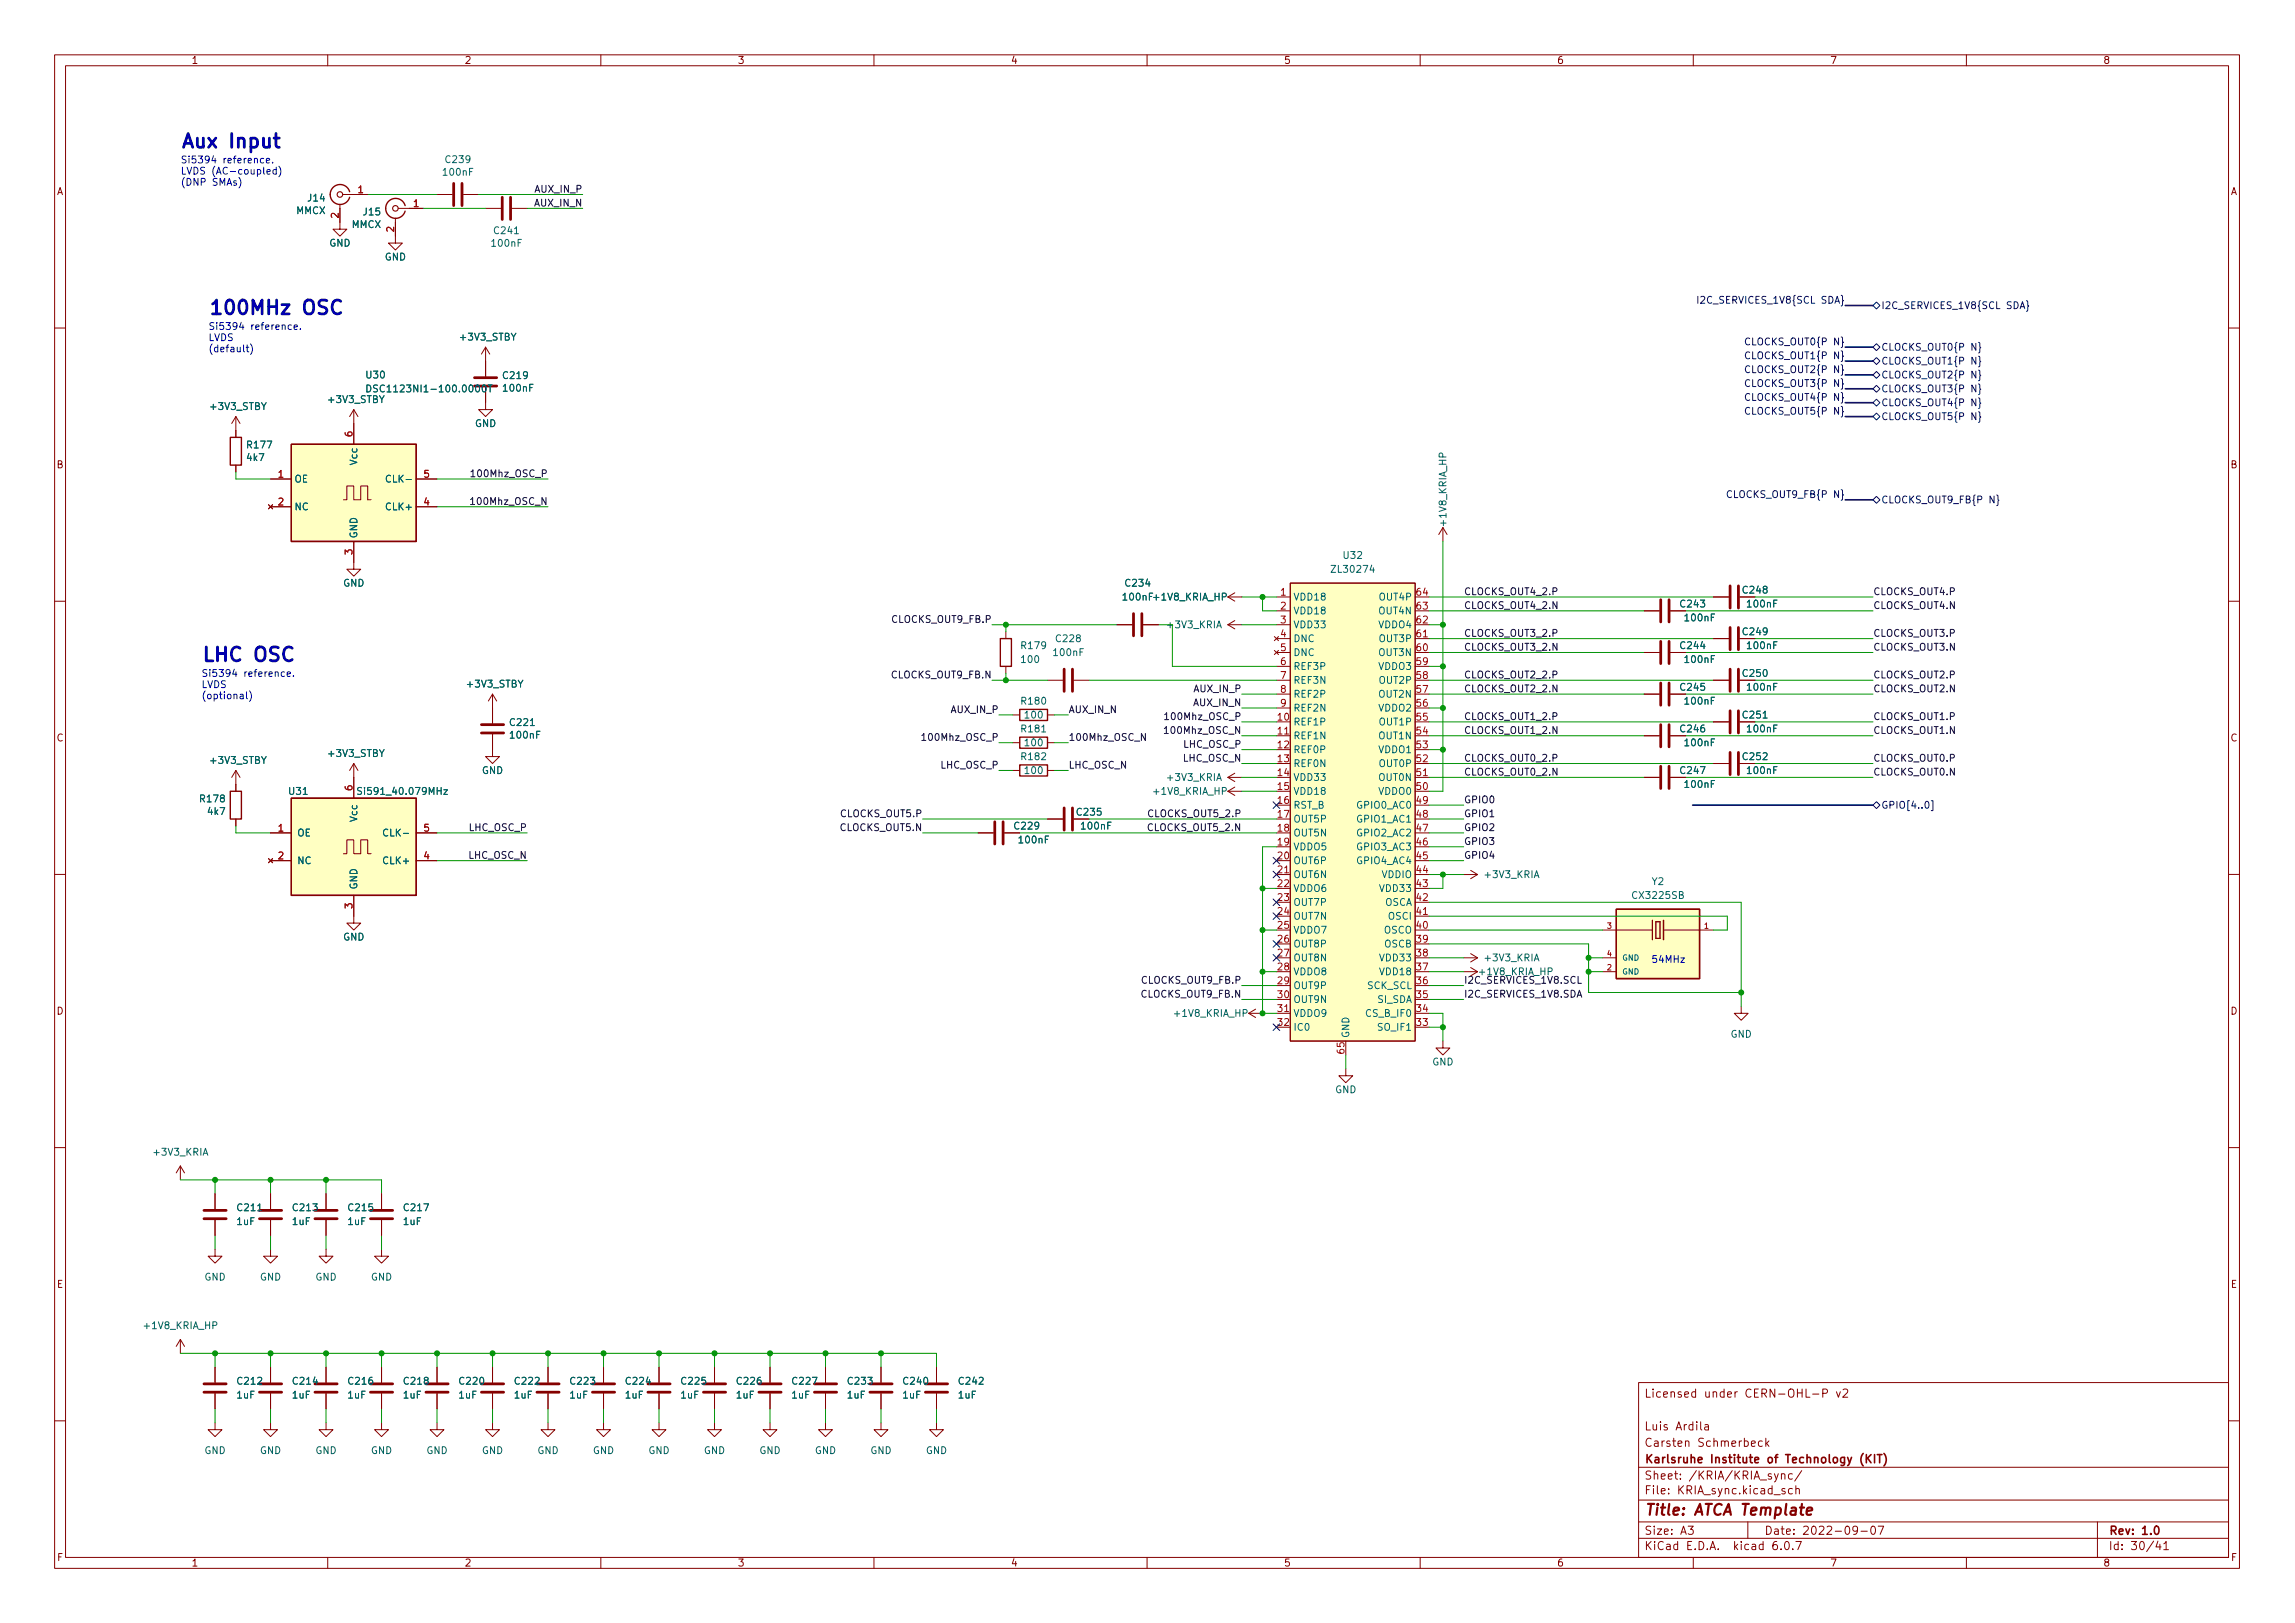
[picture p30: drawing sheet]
<svg xmlns="http://www.w3.org/2000/svg" width="420mm" height="297mm" viewBox="0 0 420 297" stroke-linecap="round" stroke-linejoin="round" font-family="sans-serif">
<defs><g id="words">
<g font-size="3.5" fill="#0000c2">
<text x="33" y="27.1">Aux Input</text>
<text x="38.1" y="57.6">100MHz OSC</text>
<text x="36.8" y="121.1">LHC OSC</text>
</g>
<text font-size="2.8" fill="#840000" x="301" y="277.3">Title: ATCA Template</text>
<g font-size="2.1" fill="#840000">
<text x="301" y="255.8">Licensed under CERN-OHL-P v2</text>
<text x="301" y="261.8">Luis Ardila</text>
<text x="301" y="267.8">Karlsruhe Institute of Technology (KIT)</text>
<text x="301" y="264.8">Carsten Schmerbeck</text>
<text x="301" y="273.5">File: KRIA_sync.kicad_sch</text>
<text x="301" y="270.8">Sheet: /KRIA/KRIA_sync/</text>
<text x="301" y="280.9">Size: A3</text>
<text x="323" y="280.9">Date: 2022-09-07</text>
<text x="386" y="280.9">Rev: 1.0</text>
<text x="301" y="283.7">KiCad E.D.A. kicad 6.0.7</text>
<text x="386" y="283.7">Id: 30/41</text>
</g>
<g font-size="1.8" fill="#840000">
<text x="35" y="11.7">1</text>
<text x="85" y="11.7">2</text>
<text x="135" y="11.7">3</text>
<text x="185" y="11.7">4</text>
<text x="235" y="11.7">5</text>
<text x="285" y="11.7">6</text>
<text x="335" y="11.7">7</text>
<text x="385" y="11.7">8</text>
<text x="10.3" y="35.7">A</text>
<text x="408.3" y="35.7">A</text>
<text x="10.3" y="85.7">B</text>
<text x="408.3" y="85.7">B</text>
<text x="10.3" y="135.7">C</text>
<text x="408.3" y="135.7">C</text>
<text x="10.3" y="185.7">D</text>
<text x="408.3" y="185.7">D</text>
<text x="10.4" y="235.7">E</text>
<text x="408.4" y="235.7">E</text>
<text x="10.4" y="285.7">F</text>
<text x="35" y="286.7">1</text>
<text x="85" y="286.7">2</text>
<text x="135" y="286.7">3</text>
<text x="185" y="286.7">4</text>
<text x="235" y="286.7">5</text>
<text x="285" y="286.7">6</text>
<text x="335" y="286.7">7</text>
<text x="385" y="286.7">8</text>
<text x="408.4" y="285.7">F</text>
</g>
<g font-size="1.8" fill="#0000c2">
<text x="33" y="29.9">Si5394 reference.</text>
<text x="33" y="31.9">LVDS (AC-coupled)</text>
<text x="33" y="34">(DNP SMAs)</text>
<text x="38.1" y="60.4">Si5394 reference.</text>
<text x="38.1" y="62.4">LVDS</text>
<text x="38.1" y="64.5">(default)</text>
<text x="36.8" y="123.9">Si5394 reference.</text>
<text x="36.8" y="125.9">LVDS</text>
<text x="36.8" y="128">(optional)</text>
<text x="302.3" y="176.2">54MHz</text>
</g>
<g font-size="1.8" fill="#006464">
<text x="81.7" y="29.8">C239</text>
<text x="81.3" y="32.1">100nF</text>
<text x="54.2" y="39.2">MMCX</text>
<text x="56.4" y="36.9">J14</text>
<text x="64.4" y="41.7">MMCX</text>
<text x="66.6" y="39.4">J15</text>
<text x="60.3" y="45.1">GND</text>
<text x="70.4" y="47.7">GND</text>
<text x="90.2" y="45.1">100nF</text>
<text x="90.6" y="42.8">C241</text>
<text x="84.3" y="62.3">+3V3_STBY</text>
<text x="67.1" y="69.3">U30</text>
<text x="68.8" y="71.8">DSC1123NI1-100.0000T</text>
<text x="92.2" y="69.4">C219</text>
<text x="92.3" y="71.7">100nF</text>
<text x="38.6" y="75">+3V3_STBY</text>
<text x="60.2" y="73.7">+3V3_STBY</text>
<text x="45.4" y="82.1">R177</text>
<text x="86.9" y="78.1">GND</text>
<text x="45.3" y="84.4">4k7</text>
<text x="53.8" y="88.3">OE</text>
<text x="65.4" y="85" transform="rotate(-90 65.4 85)">Vcc</text>
<text x="71.5" y="88.3">CLK-</text>
<text x="53.8" y="93.4">NC</text>
<text x="71" y="93.4">CLK+</text>
<text x="65.4" y="98.6" transform="rotate(-90 65.4 98.6)">GND</text>
<text x="264.8" y="96.1" transform="rotate(-90 264.8 96.1)">+1V8_KRIA_HP</text>
<text x="62.8" y="107.4">GND</text>
<text x="206.2" y="107.4">C234</text>
<text x="244.1" y="104.8">ZL30274</text>
<text x="246" y="102.3">U32</text>
<text x="205.7" y="109.9">100nF +1V8_KRIA_HP</text>
<text x="236.7" y="109.9">VDD18</text>
<text x="236.7" y="112.4">VDD18</text>
<text x="252.6" y="112.4">OUT4N</text>
<text x="252.7" y="109.9">OUT4P</text>
<text x="307.8" y="111.2">C243</text>
<text x="308.6" y="113.7">100nF</text>
<text x="319.2" y="108.6">C248</text>
<text x="320" y="111.2">100nF</text>
<text x="187.1" y="118.8">R179</text>
<text x="193.5" y="117.5">C228</text>
<text x="213.8" y="115">+3V3_KRIA</text>
<text x="236.7" y="115">VDD33</text>
<text x="236.7" y="117.5">DNC</text>
<text x="252.5" y="115">VDDO4</text>
<text x="252.7" y="117.5">OUT3P</text>
<text x="307.8" y="118.8">C244</text>
<text x="319.2" y="116.2">C249</text>
<text x="320" y="118.8">100nF</text>
<text x="85.6" y="125.8">+3V3_STBY</text>
<text x="187.1" y="121.3">100</text>
<text x="193" y="120.1">100nF</text>
<text x="236.7" y="120.1">DNC</text>
<text x="236.7" y="122.6">REF3P</text>
<text x="236.7" y="125.1">REF3N</text>
<text x="252.5" y="122.6">VDDO3</text>
<text x="252.6" y="120.1">OUT3N</text>
<text x="252.7" y="125.1">OUT2P</text>
<text x="308.6" y="121.3">100nF</text>
<text x="319.2" y="123.9">C250</text>
<text x="187.1" y="128.9">R180</text>
<text x="187.8" y="131.5">100</text>
<text x="236.7" y="127.7">REF2P</text>
<text x="236.7" y="130.2">REF2N</text>
<text x="252.5" y="130.2">VDDO2</text>
<text x="252.6" y="127.7">OUT2N</text>
<text x="307.8" y="126.4">C245</text>
<text x="308.6" y="128.9">100nF</text>
<text x="319.2" y="131.5">C251</text>
<text x="320" y="126.4">100nF</text>
<text x="93.5" y="132.9">C221</text>
<text x="93.5" y="135.2">100nF</text>
<text x="187.1" y="134">R181</text>
<text x="187.8" y="136.6">100</text>
<text x="236.7" y="132.8">REF1P</text>
<text x="236.7" y="135.3">REF1N</text>
<text x="236.7" y="137.8">REF0P</text>
<text x="252.5" y="137.8">VDDO1</text>
<text x="252.6" y="135.3">OUT1N</text>
<text x="252.7" y="132.8">OUT1P</text>
<text x="307.8" y="134">C246</text>
<text x="308.6" y="136.6">100nF</text>
<text x="320" y="134">100nF</text>
<text x="38.6" y="139.8">+3V3_STBY</text>
<text x="60.2" y="138.5">+3V3_STBY</text>
<text x="88.2" y="141.6">GND</text>
<text x="187.1" y="139.1">R182</text>
<text x="187.8" y="141.6">100</text>
<text x="213.8" y="142.9">+3V3_KRIA</text>
<text x="236.7" y="140.4">REF0N</text>
<text x="236.7" y="142.9">VDD33</text>
<text x="252.6" y="142.9">OUT0N</text>
<text x="252.7" y="140.4">OUT0P</text>
<text x="307.8" y="141.6">C247</text>
<text x="319.2" y="139.1">C252</text>
<text x="320" y="141.6">100nF</text>
<text x="36.8" y="146.8">R178</text>
<text x="38.1" y="149.1">4k7</text>
<text x="53" y="145.5">U31</text>
<text x="66.3" y="145.5">Si591_40.079MHz</text>
<text x="197.3" y="149.3">C235</text>
<text x="211.4" y="145.5">+1V8_KRIA_HP</text>
<text x="236.7" y="145.5">VDD18</text>
<text x="236.7" y="148">RST_B</text>
<text x="248.6" y="148">GPIO0_AC0</text>
<text x="252.5" y="145.5">VDDO0</text>
<text x="308.6" y="144.2">100nF</text>
<text x="54.4" y="153.1">OE</text>
<text x="65.4" y="150.2" transform="rotate(-90 65.4 150.2)">Vcc</text>
<text x="71" y="153.1">CLK-</text>
<text x="185.8" y="151.8">C229</text>
<text x="186.7" y="154.3">100nF</text>
<text x="198.1" y="151.8">100nF</text>
<text x="236.7" y="150.5">OUT5P</text>
<text x="236.7" y="153.1">OUT5N</text>
<text x="236.7" y="155.6">VDDO5</text>
<text x="248.6" y="155.6">GPIO3_AC3</text>
<text x="248.6" y="153.1">GPIO2_AC2</text>
<text x="248.6" y="150.5">GPIO1_AC1</text>
<text x="54.4" y="158.2">NC</text>
<text x="70.5" y="158.2">CLK+</text>
<text x="236.7" y="158.2">OUT6P</text>
<text x="236.7" y="160.7">OUT6N</text>
<text x="248.6" y="158.2">GPIO4_AC4</text>
<text x="253" y="160.7">VDDIO</text>
<text x="272" y="160.7">+3V3_KRIA</text>
<text x="302.4" y="162">Y2</text>
<text x="65.4" y="162.9" transform="rotate(-90 65.4 162.9)">GND</text>
<text x="236.7" y="163.2">VDDO6</text>
<text x="236.7" y="165.8">OUT7P</text>
<text x="252.9" y="163.2">VDD33</text>
<text x="253.5" y="165.8">OSCA</text>
<text x="299.1" y="164.5">CX3225SB</text>
<text x="62.8" y="172.1">GND</text>
<text x="236.7" y="168.3">OUT7N</text>
<text x="236.7" y="170.9">VDDO7</text>
<text x="236.7" y="173.4">OUT8P</text>
<text x="253.4" y="170.9">OSCO</text>
<text x="253.5" y="173.4">OSCB</text>
<text x="254.2" y="168.3">OSCI</text>
<text x="236.7" y="175.9">OUT8N</text>
<text x="236.7" y="178.5">VDDO8</text>
<text x="252.9" y="178.5">VDD18</text>
<text x="252.9" y="175.9">VDD33</text>
<text x="272" y="175.9">+3V3_KRIA</text>
<text x="236.7" y="181">OUT9P</text>
<text x="236.7" y="183.6">OUT9N</text>
<text x="250.3" y="181">SCK_SCL</text>
<text x="252.2" y="183.6">SI_SDA</text>
<text x="215.2" y="186.1">+1V8_KRIA_HP</text>
<text x="236.7" y="186.1">VDDO9</text>
<text x="236.7" y="188.6">IC0</text>
<text x="247" y="190" transform="rotate(-90 247 190)">GND</text>
<text x="250.3" y="186.1">CS_B_IF0</text>
<text x="252.5" y="188.6">SO_IF1</text>
<text x="316.8" y="189.9">GND</text>
<text x="262.2" y="195">GND</text>
<text x="244.4" y="200.1">GND</text>
<text x="28.3" y="211.5">+3V3_KRIA</text>
<text x="43.6" y="221.7">C211</text>
<text x="53.8" y="221.7">C213</text>
<text x="63.9" y="221.7">C215</text>
<text x="74.1" y="221.7">C217</text>
<text x="43.4" y="224.2">1uF</text>
<text x="53.6" y="224.2">1uF</text>
<text x="63.7" y="224.2">1uF</text>
<text x="73.9" y="224.2">1uF</text>
<text x="37.4" y="234.4">GND</text>
<text x="47.6" y="234.4">GND</text>
<text x="57.7" y="234.4">GND</text>
<text x="67.9" y="234.4">GND</text>
<text x="26.6" y="243.2">+1V8_KRIA_HP</text>
<text x="43.4" y="255.9">1uF</text>
<text x="43.6" y="253.4">C212</text>
<text x="53.6" y="255.9">1uF</text>
<text x="53.8" y="253.4">C214</text>
<text x="63.7" y="255.9">1uF</text>
<text x="63.9" y="253.4">C216</text>
<text x="73.9" y="255.9">1uF</text>
<text x="74.1" y="253.4">C218</text>
<text x="84.1" y="255.9">1uF</text>
<text x="84.2" y="253.4">C220</text>
<text x="94.2" y="255.9">1uF</text>
<text x="94.4" y="253.4">C222</text>
<text x="104.4" y="255.9">1uF</text>
<text x="104.6" y="253.4">C223</text>
<text x="114.5" y="255.9">1uF</text>
<text x="114.7" y="253.4">C224</text>
<text x="124.7" y="255.9">1uF</text>
<text x="124.9" y="253.4">C225</text>
<text x="134.9" y="255.9">1uF</text>
<text x="135" y="253.4">C226</text>
<text x="145" y="255.9">1uF</text>
<text x="145.2" y="253.4">C227</text>
<text x="155.2" y="255.9">1uF</text>
<text x="155.4" y="253.4">C233</text>
<text x="165.3" y="255.9">1uF</text>
<text x="165.5" y="253.4">C240</text>
<text x="175.5" y="255.9">1uF</text>
<text x="175.7" y="253.4">C242</text>
<text x="37.4" y="266.1">GND</text>
<text x="47.6" y="266.1">GND</text>
<text x="57.7" y="266.1">GND</text>
<text x="67.9" y="266.1">GND</text>
<text x="78" y="266.1">GND</text>
<text x="88.2" y="266.1">GND</text>
<text x="98.4" y="266.1">GND</text>
<text x="108.5" y="266.1">GND</text>
<text x="118.7" y="266.1">GND</text>
<text x="128.8" y="266.1">GND</text>
<text x="139" y="266.1">GND</text>
<text x="149.2" y="266.1">GND</text>
<text x="159.3" y="266.1">GND</text>
<text x="169.5" y="266.1">GND</text>
</g>
<g font-size="1.8" fill="#a90000">
<text x="65.5" y="35.3">1</text>
<text x="62" y="39.9" transform="rotate(-90 62 39.9)">2</text>
<text x="75.7" y="37.9">1</text>
<text x="72.1" y="42.4" transform="rotate(-90 72.1 42.4)">2</text>
<text x="64.5" y="79.9" transform="rotate(-90 64.5 79.9)">6</text>
<text x="50.9" y="87.4">1</text>
<text x="77.6" y="87.4">5</text>
<text x="50.9" y="92.5">2</text>
<text x="77.6" y="92.5">4</text>
<text x="64.5" y="101.5" transform="rotate(-90 64.5 101.5)">3</text>
<text x="234.5" y="109">1</text>
<text x="234.5" y="111.5">2</text>
<text x="259.4" y="111.5">63</text>
<text x="259.4" y="109">64</text>
<text x="234.5" y="114.1">3</text>
<text x="234.5" y="116.6">4</text>
<text x="234.5" y="119.2">5</text>
<text x="259.4" y="119.2">60</text>
<text x="259.4" y="116.6">61</text>
<text x="259.4" y="114.1">62</text>
<text x="234.5" y="121.7">6</text>
<text x="234.5" y="124.2">7</text>
<text x="259.4" y="124.2">58</text>
<text x="259.4" y="121.7">59</text>
<text x="234" y="131.9">10</text>
<text x="234.5" y="126.8">8</text>
<text x="234.5" y="129.3">9</text>
<text x="259.4" y="131.9">55</text>
<text x="259.4" y="129.3">56</text>
<text x="259.4" y="126.8">57</text>
<text x="234" y="134.4">11</text>
<text x="234" y="136.9">12</text>
<text x="259.4" y="136.9">53</text>
<text x="259.4" y="134.4">54</text>
<text x="234" y="139.5">13</text>
<text x="234" y="142">14</text>
<text x="259.4" y="142">51</text>
<text x="259.4" y="139.5">52</text>
<text x="64.5" y="144.7" transform="rotate(-90 64.5 144.7)">6</text>
<text x="234" y="144.6">15</text>
<text x="234" y="147.1">16</text>
<text x="234" y="149.6">17</text>
<text x="259.4" y="149.6">48</text>
<text x="259.4" y="147.1">49</text>
<text x="259.4" y="144.6">50</text>
<text x="50.9" y="152.2">1</text>
<text x="77.6" y="152.2">5</text>
<text x="234" y="152.2">18</text>
<text x="234" y="154.7">19</text>
<text x="259.4" y="154.7">46</text>
<text x="259.4" y="152.2">47</text>
<text x="50.9" y="157.3">2</text>
<text x="77.6" y="157.3">4</text>
<text x="234" y="157.3">20</text>
<text x="234" y="159.8">21</text>
<text x="259.4" y="159.8">44</text>
<text x="259.4" y="157.3">45</text>
<text x="64.5" y="166.3" transform="rotate(-90 64.5 166.3)">3</text>
<text x="234" y="162.3">22</text>
<text x="234" y="164.9">23</text>
<text x="234" y="167.4">24</text>
<text x="259.4" y="167.4">41</text>
<text x="259.4" y="164.9">42</text>
<text x="259.4" y="162.3">43</text>
<text x="234" y="170">25</text>
<text x="234" y="172.5">26</text>
<text x="259.4" y="172.5">39</text>
<text x="259.4" y="170">40</text>
<text x="234" y="175">27</text>
<text x="234" y="177.6">28</text>
<text x="259.4" y="177.6">37</text>
<text x="259.4" y="175">38</text>
<text x="234" y="180.1">29</text>
<text x="234" y="182.7">30</text>
<text x="234" y="185.2">31</text>
<text x="259.4" y="185.2">34</text>
<text x="259.4" y="182.7">35</text>
<text x="259.4" y="180.1">36</text>
<text x="234" y="187.7">32</text>
<text x="259.4" y="187.7">33</text>
<text x="246.1" y="192.8" transform="rotate(-90 246.1 192.8)">65</text>
</g>
<g font-size="1.8" fill="#0f0f0f">
<text x="98" y="35.2">AUX_IN_P</text>
<text x="97.9" y="37.8">AUX_IN_N</text>
<text x="87" y="87.3">100Mhz_OSC_P</text>
<text x="86.9" y="92.4">100Mhz_OSC_N</text>
<text x="163.4" y="114">CLOCKS_OUT9_FB.P</text>
<text x="268" y="108.9">CLOCKS_OUT4_2.P</text>
<text x="268" y="111.4">CLOCKS_OUT4_2.N</text>
<text x="342.9" y="108.9">CLOCKS_OUT4.P</text>
<text x="342.9" y="111.4">CLOCKS_OUT4.N</text>
<text x="268" y="119.1">CLOCKS_OUT3_2.N</text>
<text x="268" y="116.5">CLOCKS_OUT3_2.P</text>
<text x="342.9" y="119.1">CLOCKS_OUT3.N</text>
<text x="342.9" y="116.5">CLOCKS_OUT3.P</text>
<text x="163.3" y="124.1">CLOCKS_OUT9_FB.N</text>
<text x="268" y="124.1">CLOCKS_OUT2_2.P</text>
<text x="342.9" y="124.1">CLOCKS_OUT2.P</text>
<text x="174.2" y="130.5">AUX_IN_P</text>
<text x="195.6" y="130.5">AUX_IN_N</text>
<text x="214" y="131.8">100Mhz_OSC_P</text>
<text x="218.6" y="129.2">AUX_IN_N</text>
<text x="218.7" y="126.7">AUX_IN_P</text>
<text x="268" y="131.8">CLOCKS_OUT1_2.P</text>
<text x="268" y="126.7">CLOCKS_OUT2_2.N</text>
<text x="342.9" y="126.7">CLOCKS_OUT2.N</text>
<text x="342.9" y="131.8">CLOCKS_OUT1.P</text>
<text x="169.5" y="135.6">100Mhz_OSC_P</text>
<text x="195.6" y="135.6">100Mhz_OSC_N</text>
<text x="213.9" y="134.3">100Mhz_OSC_N</text>
<text x="216.7" y="136.8">LHC_OSC_P</text>
<text x="268" y="134.3">CLOCKS_OUT1_2.N</text>
<text x="342.9" y="134.3">CLOCKS_OUT1.N</text>
<text x="172.3" y="140.7">LHC_OSC_P</text>
<text x="195.6" y="140.7">LHC_OSC_N</text>
<text x="216.6" y="139.4">LHC_OSC_N</text>
<text x="268" y="139.4">CLOCKS_OUT0_2.P</text>
<text x="268" y="141.9">CLOCKS_OUT0_2.N</text>
<text x="342.9" y="139.4">CLOCKS_OUT0.P</text>
<text x="342.9" y="141.9">CLOCKS_OUT0.N</text>
<text x="154.1" y="149.5">CLOCKS_OUT5.P</text>
<text x="210.5" y="149.5">CLOCKS_OUT5_2.P</text>
<text x="268" y="149.5">GPIO1</text>
<text x="268" y="147">GPIO0</text>
<text x="85.9" y="152.1">LHC_OSC_P</text>
<text x="154" y="152.1">CLOCKS_OUT5.N</text>
<text x="210.4" y="152.1">CLOCKS_OUT5_2.N</text>
<text x="268" y="154.6">GPIO3</text>
<text x="268" y="152.1">GPIO2</text>
<text x="85.8" y="157.2">LHC_OSC_N</text>
<text x="268" y="157.2">GPIO4</text>
<text x="271" y="178.5">+1V8_KRIA_HP</text>
<text x="209.1" y="182.6">CLOCKS_OUT9_FB.N</text>
<text x="209.1" y="180">CLOCKS_OUT9_FB.P</text>
<text x="268" y="182.6">I2C_SERVICES_1V8.SDA</text>
<text x="268" y="180">I2C_SERVICES_1V8.SCL</text>
</g>
<g font-size="1.8" fill="#000084">
<text x="311.9" y="55.6">I2C_SERVICES_1V8{SCL SDA}</text>
<text x="344.4" y="56.6">I2C_SERVICES_1V8{SCL SDA}</text>
<text x="320.3" y="63.2">CLOCKS_OUT0{P N}</text>
<text x="320.3" y="65.7">CLOCKS_OUT1{P N}</text>
<text x="344.4" y="64.2">CLOCKS_OUT0{P N}</text>
<text x="320.3" y="70.8">CLOCKS_OUT3{P N}</text>
<text x="320.3" y="68.3">CLOCKS_OUT2{P N}</text>
<text x="344.4" y="69.3">CLOCKS_OUT2{P N}</text>
<text x="344.4" y="66.7">CLOCKS_OUT1{P N}</text>
<text x="344.4" y="71.8">CLOCKS_OUT3{P N}</text>
<text x="320.3" y="73.3">CLOCKS_OUT4{P N}</text>
<text x="320.3" y="75.9">CLOCKS_OUT5{P N}</text>
<text x="344.4" y="76.9">CLOCKS_OUT5{P N}</text>
<text x="344.4" y="74.3">CLOCKS_OUT4{P N}</text>
<text x="317" y="91.1">CLOCKS_OUT9_FB{P N}</text>
<text x="344.4" y="92.1">CLOCKS_OUT9_FB{P N}</text>
<text x="344.4" y="148">GPIO[4..0]</text>
</g>
<g font-size="1.4" fill="#a90000">
<text x="294.2" y="170">3</text>
<text x="312" y="170">1</text>
<text x="294.2" y="177.6">2</text>
<text x="294.2" y="175">4</text>
</g>
<g font-size="1.4" fill="#006464">
<text x="296.9" y="178.3">GND</text>
<text x="296.9" y="175.8">GND</text>
</g>
</g></defs>
<g fill="none" stroke="#840000" stroke-width=".18">
<path d="M10 10h400v277h-400zM12 12h396v273h-396zM60 10v2M110 10v2M160 10v2M210 10v2M260 10v2M310 10v2M360 10v2M62.2 37.4v4.5h-1.2l1.2 1.3 1.3-1.3h-1.3M62.7 35.6h4.6M72.4 39.9v4.6h-1.3l1.3 1.3 1.3-1.3h-1.3"/>
<path d="M72.9 38.1h4.6M80 35.6h2.8M84.8 35.6h2.8M88.9 38.1h2.8M93.7 38.1h2.8M10 60h2M43.2 76.2v3.8M43.2 76.2l-.8 1.3M43.2 76.2l.7 1.3M64.8 75v6.3M64.8 75l-.8 1.2M64.8 75l.7 1.2"/>
<path d="M88.9 70.9v4.1h1.3l-1.3 1.2-1.3-1.2h1.3M88.9 63.5l-.8 1.3M88.9 63.5v5.4M88.9 63.5l.8 1.3M408 60h2M43.2 85.1v1.3M49.1 92.4l.8 .7M49.5 87.7h3.8M49.5 92.7h3.8M49.9 92.4l-.8 .7M62.9 91.5h.6v-2.6h1.3v2.6h1.2v-2.6h1.3v2.6h.6M64.8 99.1v5.1h1.2l-1.2 1.2-1.3-1.2h1.3"/>
<path d="M76.2 87.7h3.8M76.2 92.7h3.8M264.2 96.6l-.8 1.2M264.2 96.6v2.5M264.2 96.6l.7 1.2M10 110h2M184.1 115.6v1.3M204.5 114.3h2.8M209.3 114.3h2.8M224.8 114.3l1.3 .8M224.8 114.3h2.5M224.8 109.3l1.3 .7"/>
<path d="M224.8 109.3h2.5M226.1 113.6l-1.3 .7M226.1 108.5l-1.3 .8M233.3 116.5l.8 .8M233.3 119l.8 .8M233.7 114.3h2.5M233.7 109.3h2.5M233.7 119.4h2.5M233.7 116.9h2.5M233.7 111.8h2.5M234.1 116.5l-.8 .8M234.1 119l-.8 .8"/>
<path d="M236.2 106.7h22.9v83.8h-22.9zM259.1 116.9h2.5M301 119.4h2.8M301 111.8h2.8M305.8 119.4h2.8M305.8 111.8h2.8M313.7 109.3h2.8M313.7 116.9h2.8M318.5 109.3h2.8M318.5 116.9h2.8M408 110h2M64.8 139.7l-.8 1.3"/>
<path d="M64.8 139.7v6.4M64.8 139.7l.7 1.3M90.2 134.4v4.1h1.2l-1.2 1.2-1.3-1.2h1.3M90.2 127l-.8 1.3M90.2 127v5.4M90.2 127l.7 1.3M184.1 122v1.2M185.4 130.8h1.3M185.4 135.9h1.3M191.8 130.8h1.2M191.8 135.9h1.2M191.8 124.5h2.8"/>
<path d="M196.6 124.5h2.8M233.7 134.7h2.5M233.7 124.5h2.5M233.7 127h2.5M233.7 122h2.5M233.7 129.6h2.5M301 134.7h2.8M301 127h2.8M305.8 134.7h2.8M305.8 127h2.8M313.7 124.5h2.8M313.7 139.7h2.8"/>
<path d="M313.7 132.1h2.8M318.5 124.5h2.8M318.5 139.7h2.8M318.5 132.1h2.8M43.2 141l-.8 1.3M43.2 141v3.8M43.2 149.9v1.3M43.2 141l.7 1.3M49.1 157.1l.8 .8M49.5 152.4h3.8M49.5 157.5h3.8M49.9 157.1l-.8 .8"/>
<path d="M62.9 156.2h.6v-2.5h1.3v2.5h1.2v-2.5h1.3v2.5h.6M76.2 152.4h3.8M76.2 157.5h3.8M179.1 152.4h2.8M183.9 152.4h2.8M185.4 141h1.3M191.8 149.9h2.8M191.8 141h1.2M196.6 149.9h2.8M224.8 142.3h2.5M224.8 142.3l1.3 .7M224.8 144.8l1.3 .8"/>
<path d="M224.8 144.8h2.5M226.1 141.5l-1.3 .8M226.1 144.1l-1.3 .7M259.1 142.3h2.5M269.2 159.3l1.3 .8M301 142.3h2.8M305.8 142.3h2.8M10 160h2M64.8 163.9v5h1.2l-1.2 1.3-1.3-1.3h1.3M233.7 160.1h2.5M259.1 167.7h2.5M268 160.1h2.5"/>
<path d="M268 177.8h2.5M268 175.3h2.5M269.2 174.5l1.3 .8M269.2 177.1l1.3 .7M270.5 160.1l-1.3 .7M270.5 175.3l-1.3 .8M270.5 177.8l-1.3 .8M293.4 170.2h9.1M293.4 177.8h2.5M293.4 175.3h2.5M304.5 170.2h9.2M408 160h2"/>
<path d="M228.6 185.5l1.3 .7M228.6 185.5h2.5M229.9 184.7l-1.3 .8M233.7 185.5h2.5M246.4 195.6v1.3h1.2l-1.2 1.3-1.3-1.3h1.3M264.2 190.5v1.3h1.2l-1.2 1.3-1.3-1.3h1.3M318.8 184.2v1.3h1.2l-1.2 1.2-1.3-1.2h1.3M10 210h2M33 213.4l-.7 1.3M33 213.4v2.5M33 213.4l.8 1.3M39.4 218.5v2.8"/>
<path d="M49.5 218.5v2.8M59.7 218.5v2.8M69.8 218.5v2.8M408 210h2M39.4 228.6v1.3h1.2l-1.2 1.3-1.3-1.3h1.3M39.4 223.3v2.8M49.5 228.6v1.3h1.3l-1.3 1.3-1.2-1.3h1.2M49.5 223.3v2.8M59.7 228.6v1.3h1.3l-1.3 1.3-1.3-1.3h1.3M59.7 223.3v2.8M69.8 228.6v1.3h1.3l-1.3 1.3-1.2-1.3h1.2M69.8 223.3v2.8"/>
<path d="M33 245.1v2.6M33 245.1l-.7 1.3M33 245.1l.8 1.3M39.4 250.2v2.8M39.4 255.1v2.7M49.5 250.2v2.8M49.5 255.1v2.7M59.7 250.2v2.8M59.7 255.1v2.7M69.8 250.2v2.8M69.8 255.1v2.7M80 250.2v2.8"/>
<path d="M80 255.1v2.7M90.2 250.2v2.8M90.2 255.1v2.7M100.3 250.2v2.8M100.3 255.1v2.7M110.5 250.2v2.8M110.5 255.1v2.7M120.6 250.2v2.8M120.6 255.1v2.7M130.8 250.2v2.8M130.8 255.1v2.7M141 250.2v2.8"/>
<path d="M141 255.1v2.7M151.1 250.2v2.8M151.1 255.1v2.7M161.3 250.2v2.8M161.3 255.1v2.7M171.4 250.2v2.8M171.4 255.1v2.7M300 253h108v32h-108zM331.9 255.1h1.1M333.7 255l.7-.1 .2-.2-.1-.3-.2-.2h-.6v1.5M336.2 254.7l.4 1 .3-1M337.4 254.4l.6-.2 .2 .2 .1 .2-.9 1.1h.9"/>
<path d="M10 260h2M39.4 260.4v1.3h1.2l-1.2 1.2-1.3-1.2h1.3M49.5 260.4v1.3h1.3l-1.3 1.2-1.2-1.2h1.2M59.7 260.4v1.3h1.3l-1.3 1.2-1.3-1.2h1.3M69.8 260.4v1.3h1.3l-1.3 1.2-1.2-1.2h1.2M80 260.4v1.3h1.3l-1.3 1.2-1.3-1.2h1.3M90.2 260.4v1.3h1.2l-1.2 1.2-1.3-1.2h1.3M100.3 260.4v1.3h1.3l-1.3 1.2-1.2-1.2h1.2M110.5 260.4v1.3h1.3l-1.3 1.2-1.3-1.2h1.3M120.6 260.4v1.3h1.3l-1.3 1.2-1.2-1.2h1.2M130.8 260.4v1.3h1.3l-1.3 1.2-1.3-1.2h1.3M141 260.4v1.3h1.2l-1.2 1.2-1.3-1.2h1.3"/>
<path d="M151.1 260.4v1.3h1.3l-1.3 1.2-1.2-1.2h1.2M161.3 260.4v1.3h1.3l-1.3 1.2-1.3-1.2h1.3M171.4 260.4v1.3h1.3l-1.3 1.2-1.2-1.2h1.2M300 278.5h108M300 274.5h108M300 268.5h108M309.1 279.3h.9l-.5 .6 .4 .1v.7l-.2 .1h-.4l-.2-.1M311.4 260.2v1.3l.2 .2M312.1 260.8h.6l.1 .9M312.8 261.1h-.5a.29 .29 0 0 0-.2 .3 .29 .29 0 0 0 .2 .3l.5-.1M320 278.5v3M320.6 264.2l.8-.1-.1-.3-.4-.1-.3 .2 .1 .7h.6"/>
<path d="M322.6 263.8l-.4-.1-.3 .3v.4l.2 .2h.5M323.3 263.2v1.5M323.4 264.1l.4 .6M323.8 263.7l-.5 .6M325.6 269.7l-.5 1.4-.2 .1M326.1 269.9l.3-.2 .3 .1 .1 .9M326.1 269.7v1M326.8 272.5l-.4-.1-.2 .2 .1 .2 .5 .2v.3h-.6M328.1 272.5l-.4-.1-.3 .3v.4l.2 .2h.5M328.1 269.8l-.4-.1-.3 .3v.4l.2 .2h.5M328.8 272.6l.2-.2 .4 .1v.9M328.8 271.9v1.5"/>
<path d="M329.9 269.1l-1.3 2M340.1 280l-.3 .2h-.3l-.3-.2 .2-.6 .4-.1 .2 .2a.99 .99 0 0 1-.4 1.3h-.2M342.7 279.4l.2-.1a.8 .8 0 0 1 .5 .8 .8 .8 0 0 1-.5 .7 1 1 0 0 1-.2-1.4zM343.8 279.3h1.1l-.7 1.5M384 278.5v6.5M408 260h2M60 285v2M110 285v2M160 285v2M210 285v2M260 285v2M300 281.5h108"/>
<path d="M310 285v2M325.3 282.1a.59 .59 0 0 0-.7 .7v.5l.1 .2 .4 .1 .3-.1v-.5l-.1-.2-.4-.1-.3 .3M326.1 283.5v.1M326.8 282.3l.3-.2a.8 .8 0 0 1 .5 .8 .8 .8 0 0 1-.5 .7l-.3-.1-.1-.5zM328.2 283.5v.1M328.8 282.1h1l-.7 1.5M340.7 280.2h1.2M360 285v2M395.1 282l-.4 1.1h.9M395.4 282.6v1M396.1 282.5l.5-.4v1.5M396.1 283.6h.9"/>
</g>
<path d="M341.1 266a1.73 1.73 0 0 0 0 2.3M341.7 266.2v1.5M341.9 266.9l.6 .8M342.5 266.2l-.8 .9M343.2 266.2v1.5M343.7 266.2h.8M344.1 266.2v1.5M344.9 266a1.73 1.73 0 0 1 0 2.3M394.6 279.4l.2-.1a.8 .8 0 0 1 .5 .8 .8 .8 0 0 1-.5 .7 1 1 0 0 1-.2-1.4z" fill="none" stroke="#840000" stroke-width=".3"/>
<path d="M329.5 275.9h.8M330.8 276.6l.9-.2v-.4l-.6-.1-.3 .3v.9l.2 .1 .6-.1" fill="none" stroke="#840000" stroke-width=".4"/>
<g fill="none" stroke="#840000" stroke-width=".25">
<path d="M64 35.1a1.81 1.81 0 0 0-2.8-1 1.81 1.81 0 0 0 0 3 1.81 1.81 0 0 0 2.8-1M74.2 37.6a1.81 1.81 0 0 0-2.8-.9 1.81 1.81 0 0 0 0 2.9 1.81 1.81 0 0 0 2.8-1M42.2 80h2v5.1h-2zM53.3 81.3h22.9v17.8h-22.9zM183.1 116.9h2.1v5.1h-2.1zM186.7 129.8h5.1v2.1h-5.1zM186.7 134.9h5.1v2h-5.1zM186.7 140h5.1v2h-5.1zM42.2 144.8h2v5.1h-2zM53.3 146.1h22.9v17.8h-22.9zM295.9 166.4h15.2v12.7h-15.2zM302.5 168.4v3.6"/>
<path d="M303.1 168.7h.8v3h-.8zM304.5 168.4v3.6"/>
</g>
<g fill="none" stroke="#840000" stroke-width=".51">
<path d="M83.1 33.6v4M84.6 33.6v4M91.9 36.1v4.1M93.5 36.1v4.1M86.9 70.6h4M86.9 69.1h4M207.5 112.3v4.1M209 112.3v4.1M304 109.8v4M304 117.4v4M305.6 109.8v4M305.6 117.4v4"/>
<path d="M316.7 107.2v4.1M316.7 114.8v4.1M318.3 107.2v4.1M318.3 114.8v4.1M88.1 134.1h4.1M88.1 132.6h4.1M194.8 122.5v4M196.3 122.5v4M304 125v4.1M304 132.6v4.1M305.6 125v4.1M305.6 132.6v4.1"/>
<path d="M316.7 122.5v4M316.7 130.1v4M316.7 137.7v4.1M318.3 122.5v4M318.3 130.1v4M318.3 137.7v4.1M182.1 150.4v4.1M183.6 150.4v4.1M194.8 147.9v4M196.3 147.9v4M304 140.2v4.1M305.6 140.2v4.1"/>
<path d="M37.3 221.5h4.1M37.3 223h4.1M47.5 221.5h4.1M47.5 223h4.1M57.7 221.5h4M57.7 223h4M67.8 221.5h4.1M67.8 223h4.1M37.3 253.3h4.1M37.3 254.8h4.1M47.5 253.3h4.1M47.5 254.8h4.1"/>
<path d="M57.7 253.3h4M57.7 254.8h4M67.8 253.3h4.1M67.8 254.8h4.1M78 253.3h4M78 254.8h4M88.1 253.3h4.1M88.1 254.8h4.1M98.3 253.3h4.1M98.3 254.8h4.1M108.5 253.3h4M108.5 254.8h4"/>
<path d="M118.6 253.3h4.1M118.6 254.8h4.1M128.8 253.3h4M128.8 254.8h4M138.9 253.3h4.1M138.9 254.8h4.1M149.1 253.3h4.1M149.1 254.8h4.1M159.3 253.3h4M159.3 254.8h4M169.4 253.3h4.1M169.4 254.8h4.1"/>
</g>
<g fill="#ffffc2" stroke="#ffffc2" stroke-width=".18">
<path d="M295.9 166.4h15.2v12.7h-15.2z"/>
<path d="M53.3 146.1h22.9v17.8h-22.9z"/>
<path d="M53.3 81.3h22.9v17.8h-22.9z"/>
<path d="M236.2 106.7h22.9v83.8h-22.9z"/>
</g>
<g fill="none" stroke="#840000" stroke-width=".2">
<circle cx="62.2" cy="35.6" r=".51"/>
<circle cx="72.4" cy="38.1" r=".51"/>
</g>
<path d="M67.2 70.5a.64 .64 0 0 1 .7 .6 .64 .64 0 0 1-.7 .6zM88.4 70.6l.2-.1a.68 .68 0 0 1 .4 .6 .68 .68 0 0 1-.4 .6l-.3-.5zM89.4 70.5h.7M89.7 70.5v1.2M71.5 87.1a.6 .6 0 0 0-.8 .4 .6 .6 0 0 0 .6 .7l.2-.1M66.2 144.2l-.5-.1-.2 .1v.4l.6 .2 .1 .3-.3 .3-.4-.1M71 151.9a.6 .6 0 0 0-.8 .4 .6 .6 0 0 0 .6 .7l.2-.1M81.2 144.5h.7l-.7 .9h.7" fill="none" stroke="#006464" stroke-width=".18"/>
<g fill="none" stroke="#000084" stroke-width=".18">
<path d="M310.8 54.2v1.3M311.4 54.4l.5-.2 .2 .4-.8 .9h.8M342.9 55.9l.6-.6 .7 .6-.7 .7zM369.8 56.5l.5-1.3 .4 1.3M370 56.1h.6M371 55l.2 .2v.6l.2 .2-.2 .2v.6l-.2 .2M320.3 72.1a.6 .6 0 0 0-.8 .5 .6 .6 0 0 0 .6 .7l.2-.1M320.3 69.6a.6 .6 0 0 0-.8 .4 .6 .6 0 0 0 .6 .7l.2-.1M320.3 62a.6 .6 0 0 0-.8 .4 .6 .6 0 0 0 .6 .7l.2-.1M320.3 64.5a.6 .6 0 0 0-.8 .4 .6 .6 0 0 0 .6 .8l.2-.2M320.3 74.7a.6 .6 0 0 0-.8 .4 .6 .6 0 0 0 .6 .7l.2-.1M320.3 67.1a.6 .6 0 0 0-.8 .4 .6 .6 0 0 0 .6 .7l.2-.1"/>
<path d="M342.9 76.2l.6-.6 .7 .6-.7 .7zM342.9 68.6l.6-.6 .7 .6-.7 .7zM342.9 66.1l.6-.7 .7 .7-.7 .6zM342.9 73.7l.6-.6 .7 .6-.7 .6zM342.9 71.2l.6-.7 .7 .7-.7 .6zM343.5 62.9l.7 .6-.7 .7-.6-.7zM362.2 75.4l.3 .1v.6l.1 .2-.1 .2v.6l-.3 .2M362.2 67.7l.3 .2v.6l.1 .2-.1 .2v.6l-.3 .2M362.2 65.2l.3 .2v.6l.1 .2-.1 .1v.7l-.3 .1M362.2 72.8l.3 .2v.6l.1 .2-.1 .2v.6l-.3 .2M362.2 70.3l.3 .2v.6l.1 .1-.1 .2v.6l-.3 .2M362.2 62.7l.3 .1v.6l.1 .2-.1 .2v.6l-.3 .2"/>
<path d="M317 89.9a.6 .6 0 0 0-.8 .4 .6 .6 0 0 0 .6 .8l.2-.2M342.9 91.5l.6-.7 .7 .7-.7 .6zM365.5 90.6l.3 .2v.6l.2 .2-.2 .1v.7l-.3 .1M233.1 156.9l1.2 1.2M233.1 146.7l1.2 1.3M233.1 159.4l1.2 1.3M234.3 156.9l-1.2 1.2M234.3 146.7l-1.2 1.3M234.3 159.4l-1.2 1.3M343.5 146.7l.7 .7-.7 .6-.6-.6zM353.6 146.5h.3v1.9h-.3M233.1 167.1l1.2 1.2"/>
<path d="M233.1 172.1l1.2 1.3M233.1 174.7l1.2 1.2M233.1 164.5l1.2 1.2M234.3 167.1l-1.2 1.2M234.3 172.1l-1.2 1.3M234.3 174.7l-1.2 1.2M234.3 164.5l-1.2 1.2M233.1 187.4l1.2 1.2M234.3 187.4l-1.2 1.2"/>
</g>
<g fill="none" stroke="#0f0f0f" stroke-width=".18">
<path d="M86.2 91.4l.3-.3v1.2M86.2 92.3h.7M86.2 86.3l.4-.3v1.3M86.2 87.3h.7M168.8 134.6l.3-.4v1.3M168.8 135.5h.7M209.7 134.2v1.3l-.7-1.3v1.3M213.2 133.3l.3-.3v1.2M213.2 134.2h.7M213.2 130.8l.4-.4v1.3M213.2 131.7h.7M288.9 178.7v1.3h.6"/>
<path d="M288.7 182.5l.5-1.3 .4 1.3"/>
</g>
<g fill="none" stroke="#0000c2" stroke-width=".18">
<path d="M43.7 32.5a1.46 1.46 0 0 1 0 1.9M48.3 29h-.4l-.2 .2 .1 .6h.5M48.8 29.4l.6-.1-.1-.3h-.4l-.1 .2v.6h.5M48.9 31.4l.6-.1-.1-.2-.3-.1-.2 .2v.6h.5M49.9 29.7v.1M50.6 31.1l-.4-.1-.2 .3 .1 .5h.5M50.6 30.6v1.3M51.1 30.4a1.46 1.46 0 0 1 0 2M53.4 59.5h-.4l-.2 .2 .1 .5h.5M53.8 59.9l.6-.1v-.3h-.4l-.2 .1 .1 .6h.5M45.1 63.6h.5M45.3 63.1v1.1l.3 .2"/>
<path d="M45.9 62.9a1.46 1.46 0 0 1 0 2M55 60.2v.1M45.1 126.6v1.1l.2 .2M45.7 126.4a1.46 1.46 0 0 1 0 2M52.1 123h-.4l-.2 .2 .1 .5h.5M52.6 123.4l.6-.1-.1-.3h-.3l-.2 .1v.6h.5M53.7 123.7v.1"/>
</g>
<path d="M50.2 25.3h.9M50.5 24.4v2.2l.1 .2 .5 .2M62.4 55.1a.95 .95 0 0 0-1.1-.1 .95 .95 0 0 0-.5 1 1.08 1.08 0 0 0 .3 1.1 1.08 1.08 0 0 0 1.2 .2l.1-.1" fill="none" stroke="#0000c2" stroke-width=".51"/>
<path d="M337.8 55.9h5.1M337.8 68.6h5.1M337.8 71.2h5.1M337.8 66.1h5.1M337.8 63.5h5.1M337.8 73.7h5.1M337.8 76.2h5.1M337.8 91.5h5.1M309.9 147.4h33" fill="none" stroke="#000084" stroke-width=".3"/>
<g fill="none" stroke="#009600" stroke-width=".18">
<path d="M67.3 35.6h12.7M77.5 38.1h11.4M87.6 35.6h19.1M96.5 38.1h10.2M43.2 86.4v1.3h6.3M80 87.7h20.3M80 92.7h20.3M264.2 99.1v45.7h-2.6M181.6 114.3h22.9M184.1 114.3v1.3M212.1 114.3h2.5v7.7h19.1M227.3 114.3h6.4"/>
<path d="M227.3 109.3h6.4M231.1 109.3v2.5h2.6M261.6 114.3h2.6M261.6 109.3h52.1M261.6 111.8h39.4M261.6 119.4h39.4M261.6 116.9h52.1M308.6 111.8h34.3M308.6 119.4h34.3M321.3 109.3h21.6M321.3 116.9h21.6M181.6 124.5h10.2"/>
<path d="M182.9 135.9h2.5M182.9 130.8h2.5M184.1 123.2v1.3M193 135.9h2.6M193 130.8h2.6M199.4 124.5h34.3M227.3 134.7h6.4M227.3 129.6h6.4M227.3 137.2h6.4M227.3 127h6.4M227.3 139.7h6.4M227.3 132.1h6.4"/>
<path d="M261.6 124.5h52.1M261.6 134.7h39.4M261.6 129.6h2.6M261.6 122h2.6M261.6 137.2h2.6M261.6 127h39.4M261.6 139.7h52.1M261.6 132.1h52.1M308.6 134.7h34.3M308.6 127h34.3M321.3 124.5h21.6M321.3 139.7h21.6"/>
<path d="M321.3 132.1h21.6M43.2 151.2v1.2h6.3M80 152.4h16.5M80 157.5h16.5M168.9 152.4h10.2M168.9 149.9h22.9M182.9 141h2.5M186.7 152.4h47M193 141h2.6M199.4 149.9h34.3M227.3 144.8h6.4M227.3 142.3h6.4"/>
<path d="M233.7 155h-2.6v30.5h2.6M261.6 152.4h6.4M261.6 157.5h6.4M261.6 142.3h39.4M261.6 155h6.4M261.6 149.9h6.4M261.6 147.4h6.4M308.6 142.3h34.3M231.1 177.8h2.6M231.1 170.2h2.6M231.1 162.6h2.6M261.6 177.8h6.4"/>
<path d="M261.6 170.2h31.8M261.6 167.7h54.6v2.5h-2.5M261.6 172.8h29.2v8.8h28M261.6 165.1h57.2v19.1M261.6 175.3h6.4M261.6 160.1h6.4M264.2 160.1v2.5h-2.6M290.8 177.8h2.6M290.8 175.3h2.6M227.3 180.4h6.4M227.3 182.9h6.4M246.4 193.1v2.5"/>
<path d="M261.6 180.4h6.4M261.6 182.9h6.4M261.6 185.5h2.6v5M261.6 188h2.6M33 215.9h36.8v2.6M39.4 215.9v2.6M49.5 215.9v2.6M59.7 215.9v2.6M39.4 226.1v2.5M49.5 226.1v2.5M59.7 226.1v2.5M69.8 226.1v2.5"/>
<path d="M33 247.7h138.4v2.5M39.4 247.7v2.5M39.4 257.8v2.6M49.5 247.7v2.5M49.5 257.8v2.6M59.7 247.7v2.5M59.7 257.8v2.6M69.8 247.7v2.5M69.8 257.8v2.6M80 247.7v2.5M80 257.8v2.6M90.2 247.7v2.5"/>
<path d="M90.2 257.8v2.6M100.3 247.7v2.5M100.3 257.8v2.6M110.5 247.7v2.5M110.5 257.8v2.6M120.6 247.7v2.5M120.6 257.8v2.6M130.8 247.7v2.5M130.8 257.8v2.6M141 247.7v2.5M141 257.8v2.6M151.1 247.7v2.5"/>
<path d="M151.1 257.8v2.6M161.3 247.7v2.5M161.3 257.8v2.6M171.4 257.8v2.6"/>
</g>
<g fill="#009600" stroke="#009600" stroke-width=".18">
<circle cx="290.8" cy="177.8" r=".46"/>
<circle cx="290.8" cy="175.3" r=".46"/>
<circle cx="264.2" cy="188" r=".46"/>
<circle cx="318.8" cy="181.6" r=".46"/>
<circle cx="231.1" cy="170.2" r=".46"/>
<circle cx="231.1" cy="177.8" r=".46"/>
<circle cx="264.2" cy="160.1" r=".46"/>
<circle cx="231.1" cy="185.5" r=".46"/>
<circle cx="231.1" cy="109.3" r=".46"/>
<circle cx="264.2" cy="137.2" r=".46"/>
<circle cx="264.2" cy="129.6" r=".46"/>
<circle cx="264.2" cy="114.3" r=".46"/>
<circle cx="264.2" cy="122" r=".46"/>
<circle cx="231.1" cy="162.6" r=".46"/>
<circle cx="161.3" cy="247.7" r=".46"/>
<circle cx="151.1" cy="247.7" r=".46"/>
<circle cx="141" cy="247.7" r=".46"/>
<circle cx="130.8" cy="247.7" r=".46"/>
<circle cx="120.6" cy="247.7" r=".46"/>
<circle cx="110.5" cy="247.7" r=".46"/>
<circle cx="100.3" cy="247.7" r=".46"/>
<circle cx="90.2" cy="247.7" r=".46"/>
<circle cx="59.7" cy="215.9" r=".46"/>
<circle cx="49.5" cy="215.9" r=".46"/>
<circle cx="39.4" cy="215.9" r=".46"/>
<circle cx="59.7" cy="247.7" r=".46"/>
<circle cx="184.1" cy="124.5" r=".46"/>
<circle cx="184.1" cy="114.3" r=".46"/>
<circle cx="49.5" cy="247.7" r=".46"/>
<circle cx="39.4" cy="247.7" r=".46"/>
<circle cx="80" cy="247.7" r=".46"/>
<circle cx="69.8" cy="247.7" r=".46"/>
</g>
<use href="#words"/>
</svg>
